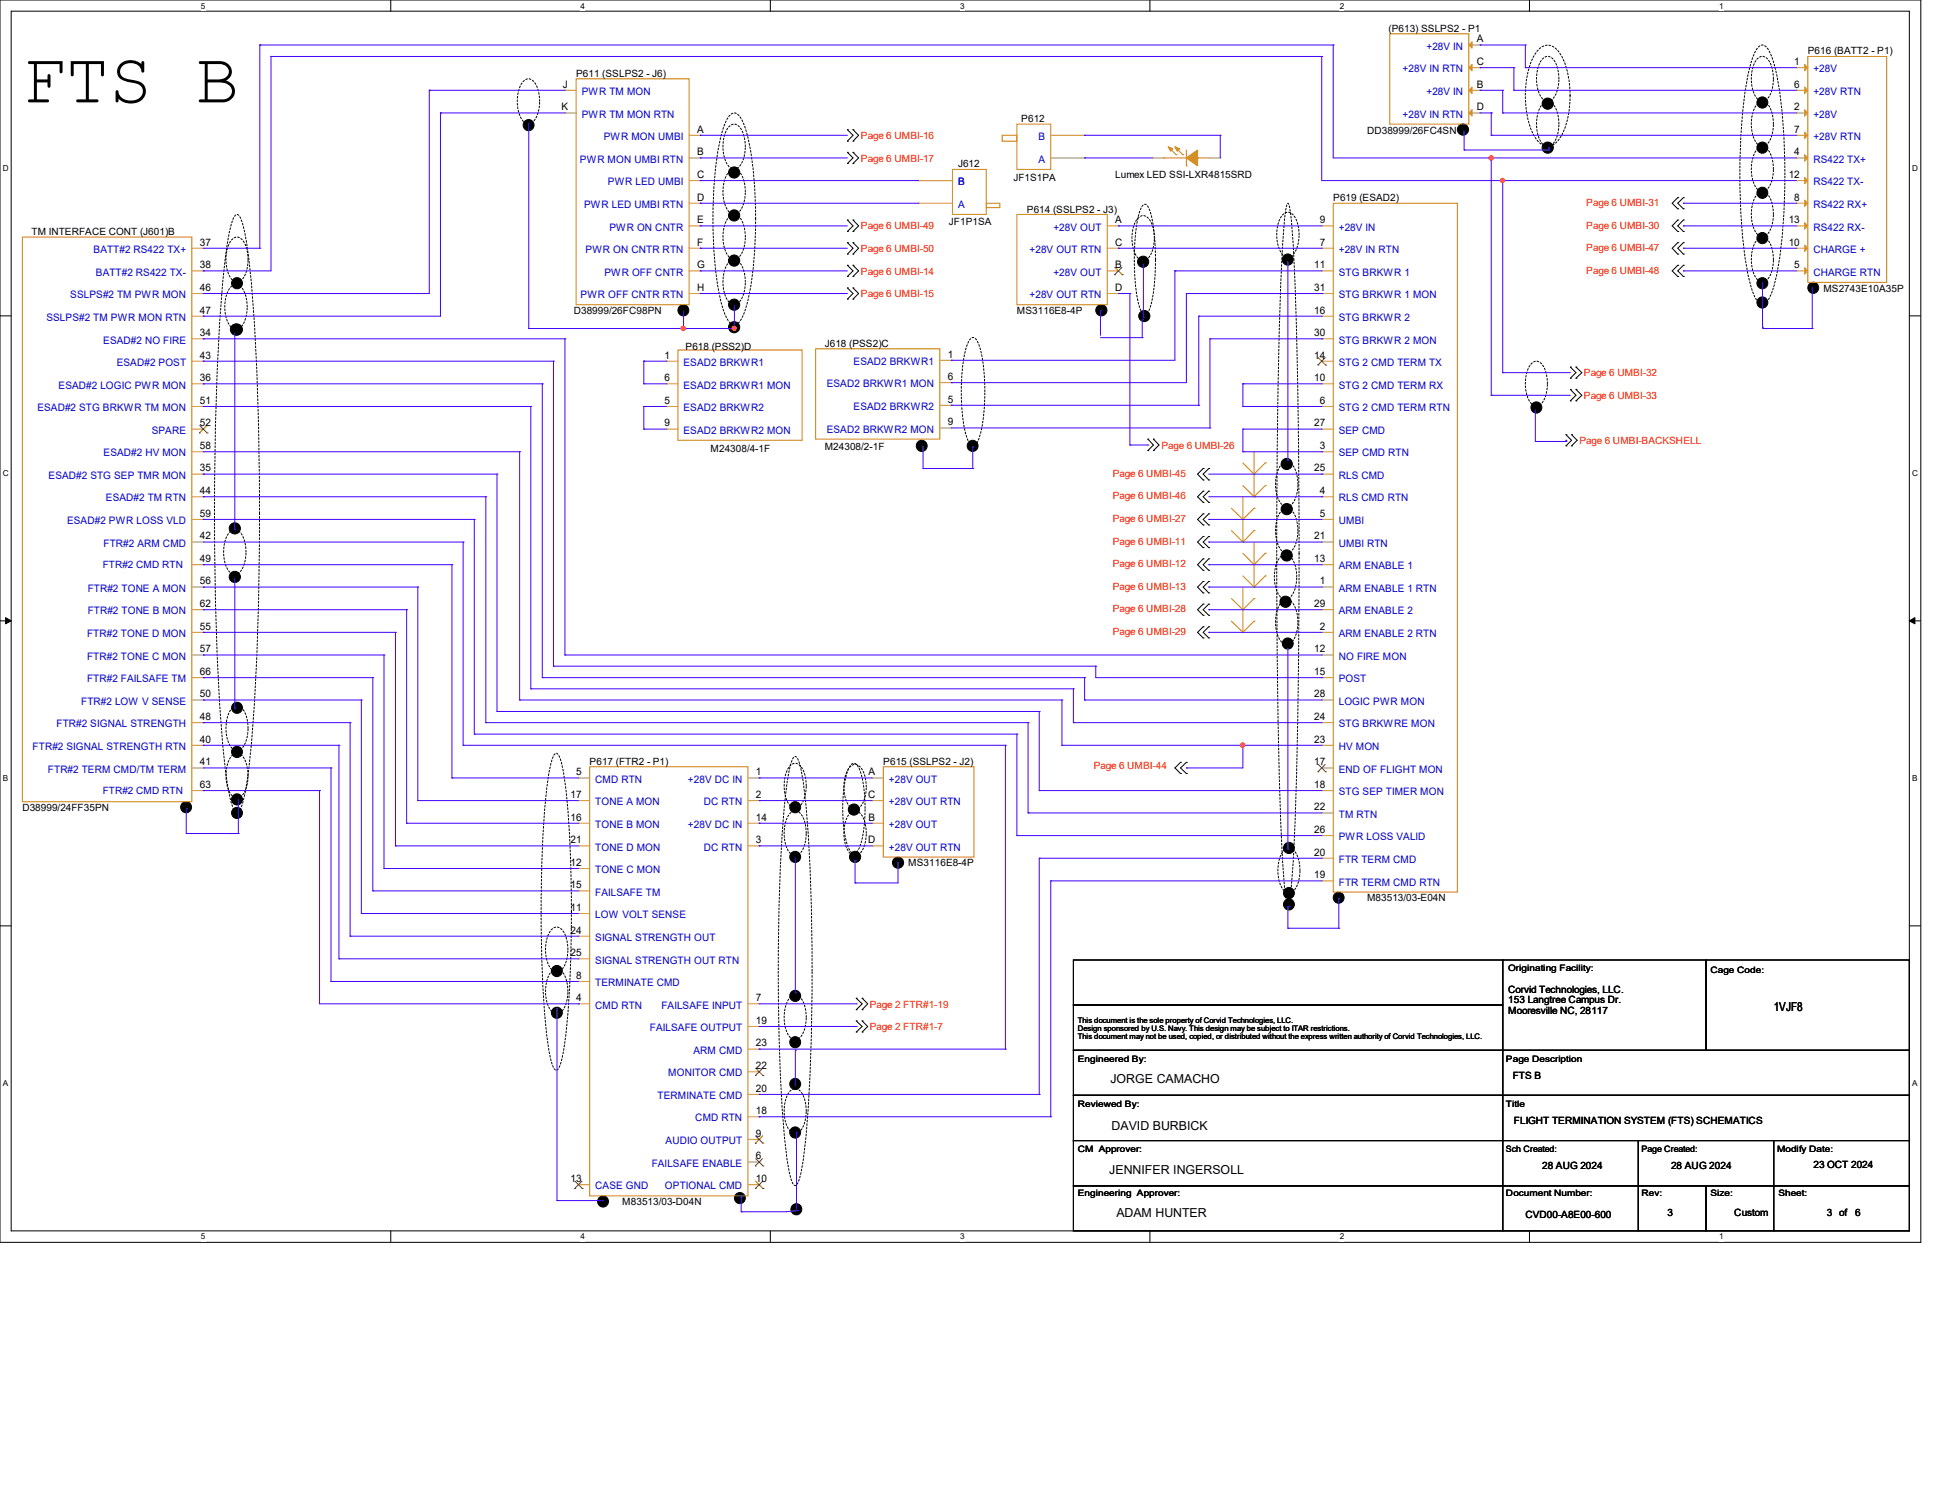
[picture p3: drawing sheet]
<svg xmlns="http://www.w3.org/2000/svg" width="279mm" height="216mm" viewBox="0 0 279 216" stroke-linecap="round" stroke-linejoin="round" font-family="sans-serif">
<defs><g id="words">
<text font-size="10.4" x="3.2" y="14.7">FTS B</text>
<g font-size="1.8">
<text x="255.2" y="145.5">1VJF8</text>
<text x="159.8" y="155.9">JORGE CAMACHO</text>
<text x="159.9" y="162.7">DAVID BURBICK</text>
<text x="159.6" y="169">JENNIFER INGERSOLL</text>
<text x="160.6" y="175.2">ADAM HUNTER</text>
</g>
<g font-size="1.5" fill="#00c">
<text x="201.8" y="10.4">+28V IN RTN</text>
<text x="205.2" y="7.2">+28V IN</text>
<text x="260.9" y="10.4">+28V</text>
<text x="83.7" y="13.7">PWR TM MON</text>
<text x="83.7" y="16.9">PWR TM MON RTN</text>
<text x="201.8" y="16.9">+28V IN RTN</text>
<text x="205.2" y="13.7">+28V IN</text>
<text x="260.9" y="16.9">+28V</text>
<text x="260.9" y="13.7">+28V RTN</text>
<text x="83.4" y="23.4">PWR MON UMBI RTN</text>
<text x="86.9" y="20.2">PWR MON UMBI</text>
<text x="149.4" y="20.2">B</text>
<text x="149.4" y="23.4">A</text>
<text x="260.9" y="20.2">+28V RTN</text>
<text x="260.9" y="23.4">RS422 TX+</text>
<text x="84" y="29.9">PWR LED UMBI RTN</text>
<text x="87.5" y="26.7">PWR LED UMBI</text>
<text x="137.8" y="26.7">B</text>
<text x="137.8" y="29.9">A</text>
<text x="260.9" y="26.7">RS422 TX-</text>
<text x="260.9" y="29.9">RS422 RX+</text>
<text x="87.7" y="33.2">PWR ON CNTR</text>
<text x="151.6" y="33.2">+28V OUT</text>
<text x="192.6" y="33.2">+28V IN</text>
<text x="260.9" y="33.2">RS422 RX-</text>
<text x="13.5" y="36.4">BATT#2 RS422 TX+</text>
<text x="13.8" y="39.7">BATT#2 RS422 TX-</text>
<text x="84.2" y="36.4">PWR ON CNTR RTN</text>
<text x="87" y="39.7">PWR OFF CNTR</text>
<text x="148.1" y="36.4">+28V OUT RTN</text>
<text x="151.6" y="39.7">+28V OUT</text>
<text x="192.6" y="36.4">+28V IN RTN</text>
<text x="192.6" y="39.7">STG BRKWR 1</text>
<text x="260.9" y="36.4">CHARGE +</text>
<text x="260.9" y="39.7">CHARGE RTN</text>
<text x="6.7" y="46.2">SSLPS#2 TM PWR MON RTN</text>
<text x="10.1" y="42.9">SSLPS#2 TM PWR MON</text>
<text x="83.5" y="42.9">PWR OFF CNTR RTN</text>
<text x="148.1" y="42.9">+28V OUT RTN</text>
<text x="192.6" y="42.9">STG BRKWR 1 MON</text>
<text x="192.6" y="46.2">STG BRKWR 2</text>
<text x="14.9" y="49.4">ESAD#2 NO FIRE</text>
<text x="16.8" y="52.7">ESAD#2 POST</text>
<text x="98.3" y="52.7">ESAD2 BRKWR1</text>
<text x="122.8" y="52.5">ESAD2 BRKWR1</text>
<text x="192.6" y="49.4">STG BRKWR 2 MON</text>
<text x="192.6" y="52.7">STG 2 CMD TERM TX</text>
<text x="5.4" y="59.2">ESAD#2 STG BRKWR TM MON</text>
<text x="8.4" y="55.9">ESAD#2 LOGIC PWR MON</text>
<text x="98.3" y="55.9">ESAD2 BRKWR1 MON</text>
<text x="98.3" y="59.2">ESAD2 BRKWR2</text>
<text x="119" y="55.8">ESAD2 BRKWR1 MON</text>
<text x="122.8" y="59">ESAD2 BRKWR2</text>
<text x="192.6" y="55.9">STG 2 CMD TERM RX</text>
<text x="192.6" y="59.2">STG 2 CMD TERM RTN</text>
<text x="14.9" y="65.7">ESAD#2 HV MON</text>
<text x="21.8" y="62.4">SPARE</text>
<text x="98.3" y="62.4">ESAD2 BRKWR2 MON</text>
<text x="119" y="62.3">ESAD2 BRKWR2 MON</text>
<text x="192.6" y="62.4">SEP CMD</text>
<text x="192.6" y="65.7">SEP CMD RTN</text>
<text x="7" y="68.9">ESAD#2 STG SEP TMR MON</text>
<text x="192.6" y="68.9">RLS CMD</text>
<text x="9.7" y="75.4">ESAD#2 PWR LOSS VLD</text>
<text x="15.2" y="72.2">ESAD#2 TM RTN</text>
<text x="192.6" y="72.2">RLS CMD RTN</text>
<text x="192.6" y="75.4">UMBI</text>
<text x="14.9" y="78.7">FTR#2 ARM CMD</text>
<text x="192.6" y="78.7">UMBI RTN</text>
<text x="192.6" y="82">ARM ENABLE 1</text>
<text x="12.6" y="85.2">FTR#2 TONE A MON</text>
<text x="12.6" y="88.4">FTR#2 TONE B MON</text>
<text x="192.6" y="85.2">ARM ENABLE 1 RTN</text>
<text x="192.6" y="88.4">ARM ENABLE 2</text>
<text x="12.5" y="95">FTR#2 TONE C MON</text>
<text x="12.5" y="91.7">FTR#2 TONE D MON</text>
<text x="192.6" y="91.7">ARM ENABLE 2 RTN</text>
<text x="192.6" y="95">NO FIRE MON</text>
<text x="11.7" y="101.4">FTR#2 LOW V SENSE</text>
<text x="12.5" y="98.2">FTR#2 FAILSAFE TM</text>
<text x="192.6" y="98.2">POST</text>
<text x="192.6" y="101.4">LOGIC PWR MON</text>
<text x="4.7" y="108">FTR#2 SIGNAL STRENGTH RTN</text>
<text x="8.1" y="104.7">FTR#2 SIGNAL STRENGTH</text>
<text x="192.6" y="104.7">STG BRKWRE MON</text>
<text x="192.6" y="108">HV MON</text>
<text x="6.9" y="111.2">FTR#2 TERM CMD/TM TERM</text>
<text x="85.6" y="112.7">CMD RTN</text>
<text x="99" y="112.7">+28V DC IN</text>
<text x="127.9" y="112.7">+28V OUT</text>
<text x="192.6" y="111.2">END OF FLIGHT MON</text>
<text x="85.6" y="119.2">TONE B MON</text>
<text x="85.6" y="115.9">TONE A MON</text>
<text x="99" y="119.2">+28V DC IN</text>
<text x="101.3" y="115.9">DC RTN</text>
<text x="127.9" y="119.2">+28V OUT</text>
<text x="127.9" y="115.9">+28V OUT RTN</text>
<text x="192.6" y="114.5">STG SEP TIMER MON</text>
<text x="192.6" y="117.7">TM RTN</text>
<text x="85.6" y="125.7">TONE C MON</text>
<text x="85.6" y="122.4">TONE D MON</text>
<text x="101.3" y="122.4">DC RTN</text>
<text x="127.9" y="122.4">+28V OUT RTN</text>
<text x="192.6" y="124.2">FTR TERM CMD</text>
<text x="192.6" y="120.9">PWR LOSS VALID</text>
<text x="85.6" y="128.9">FAILSAFE TM</text>
<text x="192.6" y="127.5">FTR TERM CMD RTN</text>
<text x="85.6" y="132.2">LOW VOLT SENSE</text>
<text x="85.6" y="135.4">SIGNAL STRENGTH OUT</text>
<text x="85.6" y="141.9">TERMINATE CMD</text>
<text x="85.6" y="138.7">SIGNAL STRENGTH OUT RTN</text>
<text x="85.6" y="145.2">CMD RTN</text>
<text x="93.5" y="148.4">FAILSAFE OUTPUT</text>
<text x="95.2" y="145.2">FAILSAFE INPUT</text>
<text x="96.1" y="154.9">MONITOR CMD</text>
<text x="99.8" y="151.7">ARM CMD</text>
<text x="94.6" y="158.2">TERMINATE CMD</text>
<text x="100" y="161.4">CMD RTN</text>
<text x="93.8" y="167.9">FAILSAFE ENABLE</text>
<text x="95.8" y="164.7">AUDIO OUTPUT</text>
<text x="85.6" y="171.2">CASE GND</text>
<text x="95.7" y="171.2">OPTIONAL CMD</text>
</g>
<g font-size="1.5">
<text x="212.5" y="6.1">A</text>
<text x="212.5" y="9.4">C</text>
<text x="258.1" y="9.4">1</text>
<text x="80.8" y="15.9">K</text>
<text x="81" y="12.6">J</text>
<text x="212.5" y="12.6">B</text>
<text x="212.5" y="15.9">D</text>
<text x="258.1" y="15.9">2</text>
<text x="258.1" y="12.6">6</text>
<text x="100.3" y="19.1">A</text>
<text x="100.3" y="22.4">B</text>
<text x="258.1" y="19.1">7</text>
<text x="258.1" y="22.4">4</text>
<text x="100.3" y="25.6">C</text>
<text x="100.3" y="28.9">D</text>
<text x="257.3" y="25.6">12</text>
<text x="258.1" y="28.9">8</text>
<text x="28.7" y="35.3">37</text>
<text x="100.3" y="32.1">E</text>
<text x="100.3" y="35.3">F</text>
<text x="160.4" y="32.1">A</text>
<text x="160.4" y="35.3">C</text>
<text x="189.9" y="32.1">9</text>
<text x="189.9" y="35.3">7</text>
<text x="257.3" y="32.1">13</text>
<text x="257.3" y="35.3">10</text>
<text x="28.7" y="38.6">38</text>
<text x="28.7" y="41.9">46</text>
<text x="100.3" y="38.6">G</text>
<text x="100.3" y="41.9">H</text>
<text x="160.4" y="38.6">B</text>
<text x="160.4" y="41.9">D</text>
<text x="189.1" y="38.6">11</text>
<text x="189.1" y="41.9">31</text>
<text x="258.1" y="38.6">5</text>
<text x="28.7" y="45.1">47</text>
<text x="189.1" y="45.1">16</text>
<text x="28.7" y="48.4">34</text>
<text x="28.7" y="51.6">43</text>
<text x="95.6" y="51.6">1</text>
<text x="136.4" y="51.5">1</text>
<text x="189.1" y="48.4">30</text>
<text x="189.1" y="51.6">14</text>
<text x="28.7" y="54.9">36</text>
<text x="28.7" y="58.1">51</text>
<text x="95.6" y="54.9">6</text>
<text x="95.6" y="58.1">5</text>
<text x="136.4" y="54.7">6</text>
<text x="136.4" y="58">5</text>
<text x="189.1" y="54.9">10</text>
<text x="189.9" y="58.1">6</text>
<text x="28.7" y="64.6">58</text>
<text x="28.7" y="61.4">52</text>
<text x="95.6" y="61.4">9</text>
<text x="136.4" y="61.2">9</text>
<text x="189.1" y="61.4">27</text>
<text x="189.9" y="64.6">3</text>
<text x="28.7" y="67.9">35</text>
<text x="28.7" y="71.1">44</text>
<text x="189.1" y="67.9">25</text>
<text x="189.9" y="71.1">4</text>
<text x="28.7" y="74.4">59</text>
<text x="28.7" y="77.6">42</text>
<text x="189.1" y="77.6">21</text>
<text x="189.9" y="74.4">5</text>
<text x="28.7" y="80.9">49</text>
<text x="189.1" y="80.9">13</text>
<text x="28.7" y="84.1">56</text>
<text x="28.7" y="87.4">62</text>
<text x="189.1" y="87.4">29</text>
<text x="189.9" y="84.1">1</text>
<text x="28.7" y="93.9">57</text>
<text x="28.7" y="90.6">55</text>
<text x="189.1" y="93.9">12</text>
<text x="189.9" y="90.6">2</text>
<text x="28.7" y="97.2">66</text>
<text x="28.7" y="100.4">50</text>
<text x="189.1" y="97.2">15</text>
<text x="189.1" y="100.4">28</text>
<text x="28.7" y="103.6">48</text>
<text x="28.7" y="106.9">40</text>
<text x="189.1" y="103.6">24</text>
<text x="189.1" y="106.9">23</text>
<text x="28.7" y="113.4">63</text>
<text x="28.7" y="110.2">41</text>
<text x="82.9" y="111.6">5</text>
<text x="108.8" y="111.6">1</text>
<text x="125" y="111.6">A</text>
<text x="189.1" y="113.4">18</text>
<text x="189.1" y="110.2">17</text>
<text x="82.1" y="118.1">16</text>
<text x="82.1" y="114.9">17</text>
<text x="108.8" y="114.9">2</text>
<text x="108.8" y="118.1">14</text>
<text x="124.9" y="114.9">C</text>
<text x="125" y="118.1">B</text>
<text x="189.1" y="116.6">22</text>
<text x="189.1" y="119.9">26</text>
<text x="82.1" y="124.6">12</text>
<text x="82.1" y="121.4">21</text>
<text x="108.8" y="121.4">3</text>
<text x="124.9" y="121.4">D</text>
<text x="189.1" y="123.1">20</text>
<text x="82.1" y="131.1">11</text>
<text x="82.1" y="127.8">15</text>
<text x="189.1" y="126.4">19</text>
<text x="82.1" y="134.4">24</text>
<text x="82.1" y="137.6">25</text>
<text x="82.9" y="140.9">8</text>
<text x="82.9" y="144.1">4</text>
<text x="108.8" y="144.1">7</text>
<text x="108.8" y="147.4">19</text>
<text x="108.8" y="153.9">22</text>
<text x="108.8" y="150.6">23</text>
<text x="108.8" y="160.4">18</text>
<text x="108.8" y="157.1">20</text>
<text x="108.8" y="166.9">6</text>
<text x="108.8" y="163.6">9</text>
<text x="82.1" y="170.1">13</text>
<text x="108.8" y="170.1">10</text>
</g>
<g font-size="1.4">
<text x="199.8" y="4.6">(P613) SSLPS2 - P1</text>
<text x="82.9" y="11.1">P611 (SSLPS2 - J6)</text>
<text x="260.1" y="7.8">P616 (BATT2 - P1)</text>
<text x="146.9" y="17.6">P612</text>
<text x="196.7" y="19.2">DD38999/26FC4SN</text>
<text x="137.8" y="24.1">J612</text>
<text x="145.8" y="26">JF1S1PA</text>
<text x="160.4" y="25.6">Lumex LED SSI-LXR4815SRD</text>
<text x="191.8" y="29">P619 (ESAD2)</text>
<text x="4.5" y="33.9">TM INTERFACE CONT (J601)B</text>
<text x="136.5" y="32.4">JF1P1SA</text>
<text x="147.7" y="30.6">P614 (SSLPS2 - J3)</text>
<text x="262.3" y="42">MS2743E10A35P</text>
<text x="82.6" y="45.2">D38999/26FC98PN</text>
<text x="146.3" y="45.2">MS3116E8-4P</text>
<text x="98.6" y="50.4">P618 (PSS2)D</text>
<text x="118.7" y="50">J618 (PSS2)C</text>
<text x="102.2" y="65.1">M24308/4-1F</text>
<text x="118.7" y="64.7">M24308/2-1F</text>
<text x="84.8" y="110.1">P617 (FTR2 - P1)</text>
<text x="127.1" y="110.1">P615 (SSLPS2 - J2)</text>
<text x="3.2" y="116.8">D38999/24FF35PN</text>
<text x="130.7" y="124.7">MS3116E8-4P</text>
<text x="196.7" y="129.8">M83513/03-E04N</text>
<text x="217" y="142.9">Corvid Technologies, LLC.</text>
<text x="217" y="144.4">153 Langtree Campus Dr.</text>
<text x="217" y="145.9">Mooresville NC, 28117</text>
<text x="217.6" y="155.3">FTS B</text>
<text x="217.8" y="161.8">FLIGHT TERMINATION SYSTEM (FTS) SCHEMATICS</text>
<text x="89.5" y="173.5">M83513/03-D04N</text>
<text x="221.9" y="168.3">28 AUG 2024</text>
<text x="240.4" y="168.3">28 AUG 2024</text>
<text x="260.9" y="168.1">23 OCT 2024</text>
<text x="219.5" y="175.3">CVD00-A8E00-600</text>
<text x="239.9" y="175">3</text>
<text x="249.5" y="175">Custom</text>
<text x="262.8" y="175">3 of</text>
<text x="266.9" y="175">6</text>
</g>
<g font-size="1.4" fill="#f00">
<text x="123.9" y="20">Page 6 UMBI-16</text>
<text x="123.9" y="23.3">Page 6 UMBI-17</text>
<text x="228.2" y="29.6">Page 6 UMBI-31</text>
<text x="123.9" y="33">Page 6 UMBI-49</text>
<text x="228.2" y="32.9">Page 6 UMBI-30</text>
<text x="123.9" y="36.3">Page 6 UMBI-50</text>
<text x="123.9" y="39.5">Page 6 UMBI-14</text>
<text x="228.2" y="36.1">Page 6 UMBI-47</text>
<text x="228.2" y="39.4">Page 6 UMBI-48</text>
<text x="123.9" y="42.8">Page 6 UMBI-15</text>
<text x="227.9" y="54.2">Page 6 UMBI-32</text>
<text x="227.9" y="57.4">Page 6 UMBI-33</text>
<text x="167.1" y="64.6">Page 6 UMBI-26</text>
<text x="227.2" y="63.9">Page 6 UMBI-BACKSHELL</text>
<text x="160.1" y="68.6">Page 6 UMBI-45</text>
<text x="160.1" y="71.9">Page 6 UMBI-46</text>
<text x="160.1" y="75.1">Page 6 UMBI-27</text>
<text x="160.1" y="78.4">Page 6 UMBI-11</text>
<text x="160.1" y="81.7">Page 6 UMBI-12</text>
<text x="160.1" y="84.9">Page 6 UMBI-13</text>
<text x="160.1" y="88.1">Page 6 UMBI-28</text>
<text x="160.1" y="91.4">Page 6 UMBI-29</text>
<text x="157.4" y="110.7">Page 6 UMBI-44</text>
<text x="125.1" y="145">Page 2 FTR#1-19</text>
<text x="125.1" y="148.3">Page 2 FTR#1-7</text>
</g>
<g font-size="1.4" fill="#00c">
<text x="14.8" y="81.8">FTR#2 CMD RTN</text>
<text x="14.8" y="114.3">FTR#2 CMD RTN</text>
</g>
<g font-size="1.3">
<text x="217" y="139.8">Originating Facility:</text>
<text x="246.1" y="140">Cage Code:</text>
<text x="155.1" y="152.8">Engineered By:</text>
<text x="216.7" y="152.8">Page Description</text>
<text x="155.1" y="159.3">Reviewed By:</text>
<text x="216.7" y="159.3">Title</text>
<text x="155.1" y="165.9">CM Approver:</text>
<text x="216.7" y="165.9">Sch Created:</text>
<text x="236.2" y="165.9">Page Created:</text>
<text x="255.7" y="165.9">Modify Date:</text>
<text x="155.1" y="172.2">Engineering Approver:</text>
<text x="216.7" y="172.2">Document Number:</text>
<text x="236.2" y="172.2">Rev:</text>
<text x="246.1" y="172.2">Size:</text>
<text x="255.9" y="172.2">Sheet:</text>
</g>
<g font-size="1.2">
<text x="28.9" y="1.2">5</text>
<text x="83.5" y="1.2">4</text>
<text x="138.1" y="1.2">3</text>
<text x="192.7" y="1.2">2</text>
<text x="247.4" y="1.2">1</text>
<text x=".4" y="24.6">D</text>
<text x="275.1" y="24.6">D</text>
<text x=".4" y="68.5">C</text>
<text x="275.1" y="68.5">C</text>
<text x=".4" y="112.4">B</text>
<text x="275.1" y="112.4">B</text>
<text x=".4" y="156.3">A</text>
<text x="275.1" y="156.3">A</text>
<text x="28.9" y="178.4">5</text>
<text x="83.5" y="178.4">4</text>
<text x="138.1" y="178.4">3</text>
<text x="192.7" y="178.4">2</text>
<text x="247.4" y="178.4">1</text>
</g>
<g font-size="1.1">
<text x="155.1" y="147.2">This document is the sole property of Corvid Technologies, LLC.</text>
<text x="155.1" y="148.3">Design sponsored by U.S. Navy. This design may be subject to ITAR restrictions.</text>
<text x="155.1" y="149.5">This document may not be used, copied, or distributed without the express written authority of Corvid Technologies, LLC.</text>
</g>
</g></defs>
<path d="M0 0h276.4v178.8h-276.4zM1.6 1.6h273.1v175.6h-273.1z" fill="none" stroke="#000" stroke-width=".14"/>
<g fill="#fff">
<path d="M28.9 .2h.6v1.3h-.6z"/>
<path d="M28.9 177.3h.6v1.3h-.6z"/>
</g>
<path d="M56.2 0v1.6M56.2 177.2v1.6" fill="none" stroke="#000" stroke-width=".14"/>
<g fill="#fff">
<path d="M83.5 .2h.6v1.3h-.6z"/>
<path d="M83.5 177.3h.6v1.3h-.6z"/>
</g>
<path d="M110.8 0v1.6M110.8 177.2v1.6" fill="none" stroke="#000" stroke-width=".14"/>
<g fill="#fff">
<path d="M138.1 .2h.6v1.3h-.6z"/>
<path d="M138.1 177.3h.6v1.3h-.6z"/>
</g>
<path d="M165.4 0v1.6M165.4 177.2v1.6" fill="none" stroke="#000" stroke-width=".14"/>
<g fill="#fff">
<path d="M192.7 .2h.6v1.3h-.6z"/>
<path d="M192.7 177.3h.6v1.3h-.6z"/>
</g>
<path d="M220 0v1.6M220 177.2v1.6" fill="none" stroke="#000" stroke-width=".14"/>
<g fill="#fff">
<path d="M247.4 .2h.5v1.3h-.5z"/>
<path d="M247.4 177.3h.5v1.3h-.5z"/>
<path d="M.4 23.5h.8v1.3h-.8z"/>
<path d="M275.1 23.5h.8v1.3h-.8z"/>
<path d="M.4 67.4h.8v1.3h-.8z"/>
<path d="M275.1 67.4h.8v1.3h-.8z"/>
</g>
<path d="M0 45.5h1.6M274.7 45.5h1.6" fill="none" stroke="#000" stroke-width=".14"/>
<g fill="#fff">
<path d="M.4 111.3h.7v1.3h-.7z"/>
<path d="M275.1 111.3h.7v1.3h-.7z"/>
</g>
<path d="M0 89.4h1.6M274.7 89.4h1.6" fill="none" stroke="#000" stroke-width=".14"/>
<path d="M.8 88.9l.8 .5-.8 .4zM274.7 89.4l.8-.5v.9z" fill="#000" stroke="#000" stroke-width=".14"/>
<g fill="#fff">
<path d="M.4 155.2h.7v1.3h-.7z"/>
<path d="M275.1 155.2h.7v1.3h-.7z"/>
</g>
<g fill="none" stroke="#000" stroke-width=".14">
<path d="M121.9 18.7h.1M121.9 18.7l.8 .8-.8 .8M122.7 18.7h.1M122.7 18.7l.8 .8-.8 .8M121.9 20.3h.1M121.9 21.9h.1M121.9 23.5h.1M121.9 31.7h.1M121.9 33.3h.1M121.9 34.9h.1M121.9 36.6h.1M121.9 38.2h.1"/>
<path d="M121.9 39.8h.1M121.9 21.9l.8 .8-.8 .8M121.9 31.7l.8 .8-.8 .8M121.9 34.9l.8 .8-.8 .9M121.9 38.2l.8 .8-.8 .8M122.7 20.3h.1M122.7 21.9h.1M122.7 23.5h.1M122.7 31.7h.1M122.7 33.3h.1M122.7 34.9h.1M122.7 36.6h.1"/>
<path d="M122.7 38.2h.1M122.7 39.8h.1M122.7 21.9l.8 .8-.8 .8M122.7 31.7l.8 .8-.8 .8M122.7 34.9l.8 .8-.8 .9M122.7 38.2l.8 .8-.8 .8M241.4 28.4h.1M241.4 30.1h.1M241.4 31.7h.1M241.4 33.3h.1M241.4 34.9h.1M241.4 36.6h.1"/>
<path d="M241.4 38.2h.1M241.4 39.8h.1M241.4 28.4l-.8 .9 .8 .8M241.4 31.7l-.8 .8 .8 .8M241.4 34.9l-.8 .8 .8 .9M241.4 38.2l-.8 .8 .8 .8M242.2 28.4h.1M242.2 30.1h.1M242.2 31.7h.1M242.2 33.3h.1M242.2 34.9h.1M242.2 36.6h.1"/>
<path d="M242.2 38.2h.1M242.2 39.8h.1M242.2 28.4l-.8 .9 .8 .8M242.2 31.7l-.8 .8 .8 .8M242.2 34.9l-.8 .8 .8 .9M242.2 38.2l-.8 .8 .8 .8M121.9 41.4h.1M121.9 43.1h.1M121.9 41.4l.8 .8-.8 .9M122.7 41.4h.1M122.7 43.1h.1M122.7 41.4l.8 .8-.8 .9"/>
<path d="M225.9 52.8h.1M225.9 54.4h.1M225.9 56h.1M225.9 57.7h.1M225.9 52.8l.8 .8-.8 .8M225.9 56l.8 .9-.8 .8M226.7 52.8h.1M226.7 54.4h.1M226.7 56h.1M226.7 57.7h.1M226.7 52.8l.9 .8-.9 .8M226.7 56l.9 .9-.9 .8"/>
<path d="M165.1 63.2h.1M165.1 64.9h.1M165.1 63.2l.8 .9-.8 .8M165.9 63.2h.1M165.9 64.9h.1M165.9 63.2l.9 .9-.9 .8M173.1 74h.1M173.1 75.6h.1M173.1 77.2h.1M173.1 78.8h.1M173.1 67.4h.1M173.1 69.1h.1"/>
<path d="M173.1 70.7h.1M173.1 72.3h.1M173.1 74l-.8 .8 .8 .8M173.1 77.2l-.8 .8 .8 .8M173.1 67.4l-.8 .8 .8 .9M173.1 70.7l-.8 .8 .8 .8M173.9 74h.1M173.9 75.6h.1M173.9 77.2h.1M173.9 78.8h.1M173.9 67.4h.1M173.9 69.1h.1"/>
<path d="M173.9 70.7h.1M173.9 72.3h.1M173.9 74l-.8 .8 .8 .8M173.9 77.2l-.8 .8 .8 .8M173.9 67.4l-.8 .8 .8 .9M173.9 70.7l-.8 .8 .8 .8M225.3 62.6h.1M225.3 64.2h.1M225.3 62.6l.8 .8-.8 .8M226.1 62.6h.1M226.1 64.2h.1M226.1 62.6l.8 .8-.8 .8"/>
<path d="M173.1 80.4h.1M173.1 82.1h.1M173.1 83.7h.1M173.1 85.3h.1M173.1 87h.1M173.1 88.6h.1M173.1 90.2h.1M173.1 91.8h.1M173.1 80.4l-.8 .9 .8 .8M173.1 83.7l-.8 .8 .8 .8M173.1 87l-.8 .8 .8 .8M173.1 90.2l-.8 .8 .8 .8"/>
<path d="M173.9 80.4h.1M173.9 82.1h.1M173.9 83.7h.1M173.9 85.3h.1M173.9 87h.1M173.9 88.6h.1M173.9 90.2h.1M173.9 91.8h.1M173.9 80.4l-.8 .9 .8 .8M173.9 83.7l-.8 .8 .8 .8M173.9 87l-.8 .8 .8 .8M173.9 90.2l-.8 .8 .8 .8"/>
<path d="M169.8 109.7h.1M169.8 111.3h.1M169.8 109.7l-.8 .8 .8 .8M170.7 109.7h.1M170.7 111.3h.1M170.7 109.7l-.9 .8 .9 .8M0 133.3h1.6M154.4 138.2h61.8v6.5h-61.8zM216.2 138.2h29.2v13h-29.2zM245.4 138.2h29.3v13h-29.3zM274.7 133.3h1.6M123.2 143.7h.1"/>
<path d="M123.2 145.3h.1M123.2 146.9h.1M123.2 148.5h.1M123.2 143.7l.8 .8-.8 .8M123.2 146.9l.8 .8-.8 .8M124 143.7h.1M124 145.3h.1M124 146.9h.1M124 148.5h.1M124 143.7l.8 .8-.8 .8M124 146.9l.8 .8-.8 .8M154.4 157.6h61.8v6.6h-61.8z"/>
<path d="M154.4 144.7h61.8v6.5h-61.8zM154.4 151.2h61.8v6.4h-61.8zM216.2 157.6h58.5v6.6h-58.5zM216.2 151.2h58.5v6.4h-58.5zM154.4 164.2h61.8v6.5h-61.8zM154.4 170.7h61.8v6.5h-61.8zM216.2 164.2h19.5v6.5h-19.5zM216.2 170.7h19.5v6.5h-19.5zM235.7 164.2h19.5v6.5h-19.5zM235.7 170.7h9.7v6.5h-9.7zM245.4 170.7h9.8v6.5h-9.8zM255.2 164.2h19.5v6.5h-19.5z"/>
<path d="M255.2 170.7h19.5v6.5h-19.5z"/>
</g>
<g fill="none" stroke="#000" stroke-width=".14" stroke-dasharray=".3">
<path d="M75.3 11.7a1.01 1.01 0 0 1 1.7 .4 5.3 5.3 0 0 1-.3 5.4 1.01 1.01 0 0 1-1.7-.4 5.3 5.3 0 0 1 .3-5.4zM104.9 16.7l.4-.3 .3-.1a2.24 2.24 0 0 1 1.5 1.7 40.2 40.2 0 0 1 1.6 11.6 55 55 0 0 1-1.3 14.4 4.8 4.8 0 0 1-1.4 2.7l-.4 .1a2.24 2.24 0 0 1-1.4-1.8 40.2 40.2 0 0 1-1.6-11.6 55 55 0 0 1 1.3-14.4l.6-1.7zM104.9 18.2a1.01 1.01 0 0 1 1.7 .4 5.3 5.3 0 0 1-.3 5.4 1.01 1.01 0 0 1-1.7-.4 5.3 5.3 0 0 1 .3-5.4zM221.2 7.3a1.75 1.75 0 0 1 3 0 11.5 11.5 0 0 1 1.6 7.7 9.6 9.6 0 0 1-1.6 5.2 1.75 1.75 0 0 1-3 0 11.5 11.5 0 0 1-1.7-7.6 9.6 9.6 0 0 1 1.7-5.3zM222 8.4a1.01 1.01 0 0 1 1.7 .4 5.3 5.3 0 0 1-.3 5.5 1.01 1.01 0 0 1-1.7-.4 5.3 5.3 0 0 1 .3-5.5zM222 14.9a1.01 1.01 0 0 1 1.7 .4 5.3 5.3 0 0 1-.3 5.5 1.01 1.01 0 0 1-1.7-.4 5.3 5.3 0 0 1 .3-5.5zM252.9 8.4a.99 .99 0 0 1 1.6 .4 5.4 5.4 0 0 1-.2 5.5 .99 .99 0 0 1-1.7-.4 5.4 5.4 0 0 1 .3-5.5zM252.9 14.9a.99 .99 0 0 1 1.6 .4 5.4 5.4 0 0 1-.2 5.5 .99 .99 0 0 1-1.7-.4 5.4 5.4 0 0 1 .3-5.5zM253.2 6.6l.4-.1 .3 .1a5.3 5.3 0 0 1 1.4 2.8 74.9 74.9 0 0 1 1.4 20 49.1 49.1 0 0 1-1.7 12.5l-.7 1.4-.4 .4-.3 .1-.4-.1a5.3 5.3 0 0 1-1.4-2.8 74.9 74.9 0 0 1-1.4-20 49.1 49.1 0 0 1 1.7-12.5l.7-1.4zM33.4 34.5a.99 .99 0 0 1 1.7 .3 5.4 5.4 0 0 1-.3 5.5 .99 .99 0 0 1-1.7-.4 5.4 5.4 0 0 1 .3-5.4zM33.8 31l.3-.1 .3 .1a7.2 7.2 0 0 1 .9 2.9 207.7 207.7 0 0 1 1.9 27 452.2 452.2 0 0 1-1.1 46.6l-.6 5.1a12 12 0 0 1-1.1 4.2l-.3 .2-.3-.2a7.2 7.2 0 0 1-.9-2.9 207.7 207.7 0 0 1-1.9-27 452.2 452.2 0 0 1 1.1-46.6l.6-5.1a12 12 0 0 1 1.1-4.2zM104.9 24.7a1.01 1.01 0 0 1 1.7 .4 5.3 5.3 0 0 1-.3 5.4 1.01 1.01 0 0 1-1.7-.4 5.3 5.3 0 0 1 .3-5.4z"/>
<path d="M104.9 31.2a1.01 1.01 0 0 1 1.7 .4 5.3 5.3 0 0 1-.3 5.4 1.01 1.01 0 0 1-1.7-.4 5.3 5.3 0 0 1 .3-5.4zM104.9 37.7a1.01 1.01 0 0 1 1.7 .4 5.3 5.3 0 0 1-.3 5.4 1.01 1.01 0 0 1-1.7-.4 5.3 5.3 0 0 1 .3-5.4zM163.8 31.4a1.01 1.01 0 0 1 1.7 .3 5.3 5.3 0 0 1-.3 5.5 1.01 1.01 0 0 1-1.7-.4 5.3 5.3 0 0 1 .3-5.4zM164.4 29.5l.3-.1 .3 .1a5.7 5.7 0 0 1 .9 2.7 32.8 32.8 0 0 1-.4 12l-.5 1-.3 .1-.3-.1a5.7 5.7 0 0 1-.8-2.7 32.8 32.8 0 0 1 .3-12zM184.6 30.9a1.01 1.01 0 0 1 1.7 .4 5.3 5.3 0 0 1-.3 5.4 1.01 1.01 0 0 1-1.7-.4 5.3 5.3 0 0 1 .3-5.4zM185.3 29.3a4.1 4.1 0 0 1 .5 2.1 493.8 493.8 0 0 1 1 33.7 1016.4 1016.4 0 0 1-.8 60.2l-.2 2.6a4.1 4.1 0 0 1-.5 2.1 4.1 4.1 0 0 1-.5-2.1 493.8 493.8 0 0 1-1-33.7 1016.4 1016.4 0 0 1 .8-60.3l.2-2.5a4.1 4.1 0 0 1 .5-2.1zM252.9 21.4a.99 .99 0 0 1 1.6 .4 5.4 5.4 0 0 1-.2 5.5 .99 .99 0 0 1-1.7-.4 5.4 5.4 0 0 1 .3-5.5zM252.9 27.9a.99 .99 0 0 1 1.6 .4 5.4 5.4 0 0 1-.2 5.4 .99 .99 0 0 1-1.7-.3 5.4 5.4 0 0 1 .3-5.5zM252.9 34.5a.99 .99 0 0 1 1.6 .3 5.4 5.4 0 0 1-.2 5.5 .99 .99 0 0 1-1.7-.4 5.4 5.4 0 0 1 .3-5.4zM33.2 41.3a1.01 1.01 0 0 1 1.8 .3 5.3 5.3 0 0 1-.3 5.5 1.01 1.01 0 0 1-1.8-.4 5.3 5.3 0 0 1 .3-5.4zM139.7 48.7l.3-.1 .3 .1a5.1 5.1 0 0 1 1 2.6 28.4 28.4 0 0 1-.4 11.8l-.6 .9-.3 .2-.3-.2a5.1 5.1 0 0 1-1-2.6 28.4 28.4 0 0 1 .4-11.8zM220.3 52.3a.99 .99 0 0 1 1.7 .4 5.4 5.4 0 0 1-.3 5.4 .99 .99 0 0 1-1.7-.3 5.4 5.4 0 0 1 .3-5.5z"/>
<path d="M33.1 76.6a1.01 1.01 0 0 1 1.7 .3 5.3 5.3 0 0 1-.3 5.5 1.01 1.01 0 0 1-1.7-.4 5.3 5.3 0 0 1 .3-5.4zM184.4 66.8a1.01 1.01 0 0 1 1.7 .4 5.3 5.3 0 0 1-.3 5.4 1.01 1.01 0 0 1-1.7-.4 5.3 5.3 0 0 1 .3-5.4zM184.4 73.5a1.01 1.01 0 0 1 1.7 .3 5.3 5.3 0 0 1-.3 5.5 1.01 1.01 0 0 1-1.7-.4 5.3 5.3 0 0 1 .3-5.4zM184.2 80.1a1.01 1.01 0 0 1 1.8 .4 5.3 5.3 0 0 1-.3 5.4 1.01 1.01 0 0 1-1.8-.3 5.3 5.3 0 0 1 .3-5.5zM184.4 86.6a1.01 1.01 0 0 1 1.7 .4 5.3 5.3 0 0 1-.3 5.4 1.01 1.01 0 0 1-1.7-.3 5.3 5.3 0 0 1 .3-5.5zM33.4 101.9a.99 .99 0 0 1 1.7 .4 5.4 5.4 0 0 1-.3 5.4 .99 .99 0 0 1-1.7-.4 5.4 5.4 0 0 1 .3-5.4zM33.4 108.7a.99 .99 0 0 1 1.7 .4 5.4 5.4 0 0 1-.3 5.4 .99 .99 0 0 1-1.7-.3 5.4 5.4 0 0 1 .3-5.5zM79.8 108.5l.2-.1 .3 .1a7.6 7.6 0 0 1 .8 3 166.6 166.6 0 0 1 1 26.9 81.4 81.4 0 0 1-1.4 14.5l-.4 1-.3 .2-.2-.2a7.6 7.6 0 0 1-.9-3 166.6 166.6 0 0 1-.9-26.9 81.4 81.4 0 0 1 1.3-14.4zM113.7 110.2a.99 .99 0 0 1 1.7 .4 5.4 5.4 0 0 1-.3 5.4 .99 .99 0 0 1-1.7-.4 5.4 5.4 0 0 1 .3-5.4zM113.7 117a.99 .99 0 0 1 1.7 .4 5.4 5.4 0 0 1-.3 5.4 .99 .99 0 0 1-1.7-.3 5.4 5.4 0 0 1 .3-5.5zM114.2 109l.2-.1 .2 .1a7.4 7.4 0 0 1 .9 2.9 195.5 195.5 0 0 1 1.3 25.1 253.6 253.6 0 0 1-1.2 29.4 12.4 12.4 0 0 1-1 4.1l-.2 .1-.2-.1a7.4 7.4 0 0 1-.8-2.8 195.5 195.5 0 0 1-1.4-25.1 253.6 253.6 0 0 1 1.2-29.5 12.4 12.4 0 0 1 1-4.1zM122.3 110.4a1.01 1.01 0 0 1 1.7 .3 5.3 5.3 0 0 1-.3 5.5 1.01 1.01 0 0 1-1.7-.4 5.3 5.3 0 0 1 .3-5.4z"/>
<path d="M122.3 117a1.01 1.01 0 0 1 1.7 .4 5.3 5.3 0 0 1-.3 5.4 1.01 1.01 0 0 1-1.7-.3 5.3 5.3 0 0 1 .3-5.5zM122.6 110l.3-.1a1.79 1.79 0 0 1 1 1.5 20.9 20.9 0 0 1-.2 10.6l-.6 .7-.2 .2a1.79 1.79 0 0 1-1.1-1.6 20.9 20.9 0 0 1 .2-10.6zM79.4 133.8a1.01 1.01 0 0 1 1.7 .3 5.3 5.3 0 0 1-.3 5.5 1.01 1.01 0 0 1-1.7-.4 5.3 5.3 0 0 1 .3-5.4zM79.4 139.8a1.01 1.01 0 0 1 1.7 .4 5.3 5.3 0 0 1-.3 5.4 1.01 1.01 0 0 1-1.7-.4 5.3 5.3 0 0 1 .3-5.4zM184.7 122.4a.99 .99 0 0 1 1.7 .4 5.4 5.4 0 0 1-.3 5.4 .99 .99 0 0 1-1.7-.4 5.4 5.4 0 0 1 .3-5.4zM113.7 143.5a.99 .99 0 0 1 1.7 .4 5.4 5.4 0 0 1-.3 5.4 .99 .99 0 0 1-1.7-.3 5.4 5.4 0 0 1 .3-5.5zM113.7 157a.99 .99 0 0 1 1.7 .4 5.4 5.4 0 0 1-.3 5.4 .99 .99 0 0 1-1.7-.4 5.4 5.4 0 0 1 .3-5.4z"/>
</g>
<g fill="#000" stroke="#000" stroke-width=".14">
<circle cx="76" cy="18" r=".79"/>
<circle cx="210.5" cy="18.6" r=".8"/>
<circle cx="222.7" cy="14.9" r=".8"/>
<circle cx="253.5" cy="14.7" r=".79"/>
<circle cx="105.6" cy="31" r=".8"/>
<circle cx="105.6" cy="37.5" r=".8"/>
<circle cx="105.6" cy="24.8" r=".8"/>
<circle cx="164.5" cy="37.7" r=".8"/>
<circle cx="185.3" cy="37.4" r=".79"/>
<circle cx="222.7" cy="21.3" r=".8"/>
<circle cx="253.5" cy="27.7" r=".79"/>
<circle cx="253.5" cy="34.3" r=".79"/>
<circle cx="253.5" cy="21.2" r=".79"/>
<circle cx="33.9" cy="47.4" r=".79"/>
<circle cx="34.1" cy="47.4" r=".79"/>
<circle cx="34.1" cy="40.8" r=".79"/>
<circle cx="98.3" cy="44.7" r=".79"/>
<circle cx="105.6" cy="43.9" r=".8"/>
<circle cx="105.6" cy="47.1" r=".8"/>
<circle cx="158.5" cy="44.7" r=".8"/>
<circle cx="164.6" cy="45.5" r=".8"/>
<circle cx="221" cy="58.6" r=".79"/>
<circle cx="253.5" cy="43.5" r=".79"/>
<circle cx="253.5" cy="40.8" r=".79"/>
<circle cx="260.9" cy="41.4" r=".79"/>
<circle cx="33.8" cy="76.1" r=".8"/>
<circle cx="132.6" cy="64.2" r=".79"/>
<circle cx="139.9" cy="64.2" r=".79"/>
<circle cx="185.1" cy="79.9" r=".8"/>
<circle cx="185.1" cy="66.8" r=".8"/>
<circle cx="185.1" cy="73.3" r=".8"/>
<circle cx="33.8" cy="83" r=".8"/>
<circle cx="185" cy="86.6" r=".8"/>
<circle cx="185.3" cy="92.6" r=".79"/>
<circle cx="26.8" cy="116.2" r=".79"/>
<circle cx="34.1" cy="117" r=".79"/>
<circle cx="34.1" cy="108.2" r=".79"/>
<circle cx="34.1" cy="101.9" r=".79"/>
<circle cx="34.1" cy="115.1" r=".79"/>
<circle cx="114.4" cy="116.2" r=".79"/>
<circle cx="122.9" cy="116.5" r=".8"/>
<circle cx="80.1" cy="139.8" r=".79"/>
<circle cx="114.4" cy="123.3" r=".79"/>
<circle cx="123" cy="123.3" r=".8"/>
<circle cx="129.2" cy="124.2" r=".8"/>
<circle cx="185.4" cy="130.2" r=".79"/>
<circle cx="185.4" cy="128.5" r=".79"/>
<circle cx="185.4" cy="122" r=".79"/>
<circle cx="192.6" cy="129.2" r=".79"/>
<circle cx="80.1" cy="145.8" r=".79"/>
<circle cx="114.4" cy="156" r=".79"/>
<circle cx="114.4" cy="150" r=".79"/>
<circle cx="114.4" cy="143.3" r=".79"/>
<circle cx="86.8" cy="172.9" r=".79"/>
<circle cx="106.4" cy="172.4" r=".79"/>
<circle cx="114.4" cy="163" r=".79"/>
<circle cx="114.6" cy="174" r=".79"/>
</g>
<g fill="none" stroke="#cc8006" stroke-width=".14">
<path d="M82.9 11.3h16.2v32.6h-16.2zM144.2 19.5h2.1v.8h-2.1zM146.3 17.9h4.9v6.5h-4.9zM199.9 4.9h11.4v13h-11.4zM260.1 8.1h11.3v32.5h-11.3zM3.2 34.1h24.4v81.3h-24.4zM137 24.4h4.9v6.5h-4.9zM141.9 29.3h1.9v.6h-1.9zM146.3 30.9h13v13h-13zM167.4 22.7h.1M167.4 22.7h3.3M168.2 21.3l1 1"/>
<path d="M169.2 22.3h.1M169.2 21.3l1 1M170.2 22.3h.1M170.7 23.9h.1M170.7 21.6v2.3M172.3 22.7h.1M172.3 22.7h1.6M191.8 29.3h17.9v99.1h-17.9zM97.5 50.4h17.9v13h-17.9zM117.3 50.2h17.9v13h-17.9zM177.2 73.2l1.6 1.6M177.2 76.4l1.6 1.6"/>
<path d="M178.8 74.8h.1M178.8 78h.1M178.8 66.6l1.6 1.6M178.8 69.9l1.6 1.6M178.8 71.5v6.5M178.8 79.6l1.6 1.7M180.4 68.2h.1M180.4 71.5h.1M180.4 73.2h.1M180.4 76.4h.1M180.4 65v6.5M180.4 78v6.5"/>
<path d="M180.4 73.2l-1.6 1.6M180.4 76.4l-1.6 1.6M182 66.6h.1M182 69.9h.1M182 79.6h.1M182 66.6l-1.6 1.6M182 69.9l-1.6 1.6M182 79.6l-1.6 1.7M177.2 86.1l1.6 1.7M177.2 89.4l1.6 1.6M178.8 87.8h.1M178.8 91h.1"/>
<path d="M178.8 84.5v6.5M178.8 82.9l1.6 1.6M180.4 86.1h.1M180.4 89.4h.1M180.4 81.3h.1M180.4 84.5h.1M180.4 86.1l-1.6 1.7M180.4 89.4l-1.6 1.6M182 82.9h.1M182 82.9l-1.6 1.6M84.8 110.4h22.8v61.7h-22.8zM127.1 110.4h13v13h-13z"/>
</g>
<g fill="none" stroke="#a84" stroke-width=".14">
<path d="M81.3 13h.1M81.3 16.3h.1M81.3 16.3h1.6M81.3 13h1.6M99.1 19.5h1.7M100.8 19.5h.1M151.2 19.5h4.8M156 19.5h.1M211.3 9.7h1.6M211.3 16.3h1.6M211.3 13h1.6M211.3 6.5h1.6"/>
<path d="M212.9 6.5h.1M212.9 13h.1M212.9 9.7h.1M212.9 16.3h.1M258.4 9.7h.1M258.4 16.3h.1M258.4 13h.1M258.4 19.5h.1M258.4 9.7h1.7M258.4 16.3h1.7M258.4 13h1.7M258.4 19.5h1.7"/>
<path d="M27.6 35.7h1.7M27.6 39h1.7M29.3 35.7h.1M29.3 39h.1M99.1 22.7h1.7M99.1 26h1.7M99.1 29.3h1.7M99.1 32.5h1.7M99.1 35.7h1.7M99.1 39h1.7M100.8 22.7h.1M100.8 26h.1"/>
<path d="M100.8 29.3h.1M100.8 32.5h.1M100.8 35.7h.1M100.8 39h.1M132.2 26h.1M132.2 29.3h.1M132.2 26h4.8M132.2 29.3h4.8M151.2 22.7h4.8M156 22.7h.1M159.3 32.5h1.6M159.3 35.7h1.6"/>
<path d="M159.3 39h1.6M160.9 32.5h.1M160.9 39h.1M160.9 35.7h.1M165.8 22.7h.1M165.8 22.7h1.6M173.9 22.7h1.7M175.6 22.7h.1M190.2 32.5h.1M190.2 35.7h.1M190.2 39h.1M190.2 32.5h1.6"/>
<path d="M190.2 35.7h1.6M190.2 39h1.6M258.4 22.7h.1M258.4 26h.1M258.4 29.3h.1M258.4 32.5h.1M258.4 35.7h.1M258.4 39h.1M258.4 22.7h1.7M258.4 26h1.7M258.4 29.3h1.7M258.4 32.5h1.7"/>
<path d="M258.4 35.7h1.7M258.4 39h1.7M27.6 52h1.7M27.6 55.2h1.7M27.6 58.5h1.7M27.6 42.2h1.7M27.6 48.8h1.7M27.6 45.5h1.7M29.3 55.2h.1M29.3 48.8h.1M29.3 52h.1M29.3 58.5h.1"/>
<path d="M29.3 42.2h.1M29.3 45.5h.1M95.9 52h.1M95.9 55.2h.1M95.9 58.5h.1M95.9 52h1.6M95.9 55.2h1.6M95.9 58.5h1.6M99.1 42.2h1.7M100.8 42.2h.1M135.2 51.9h1.7M135.2 55.1h1.7"/>
<path d="M135.2 58.3h1.7M136.9 51.9h.1M136.9 55.1h.1M136.9 58.3h.1M159.3 42.2h1.6M160.9 42.2h.1M190.2 42.2h.1M190.2 45.5h.1M190.2 48.8h.1M190.2 52h.1M190.2 55.2h.1M190.2 58.5h.1"/>
<path d="M190.2 52h1.6M190.2 55.2h1.6M190.2 58.5h1.6M190.2 42.2h1.6M190.2 48.8h1.6M190.2 45.5h1.6M27.6 61.8h1.7M27.6 65h1.7M27.6 74.8h1.7M27.6 68.2h1.7M27.6 71.5h1.7M27.6 78h1.7"/>
<path d="M29.3 65h.1M29.3 61.8h.1M29.3 74.8h.1M29.3 68.2h.1M29.3 71.5h.1M29.3 78h.1M95.9 61.8h.1M95.9 61.8h1.6M135.2 61.6h1.7M136.9 61.6h.1M190.2 61.8h.1M190.2 65h.1"/>
<path d="M190.2 68.2h.1M190.2 71.5h.1M190.2 74.8h.1M190.2 78h.1M190.2 61.8h1.6M190.2 65h1.6M190.2 74.8h1.6M190.2 68.2h1.6M190.2 71.5h1.6M190.2 78h1.6M27.6 81.3h1.7M27.6 97.5h1.7"/>
<path d="M27.6 84.5h1.7M27.6 87.8h1.7M27.6 94.3h1.7M27.6 91h1.7M29.3 81.3h.1M29.3 97.5h.1M29.3 84.5h.1M29.3 87.8h.1M29.3 94.3h.1M29.3 91h.1M190.2 81.3h.1M190.2 84.5h.1"/>
<path d="M190.2 87.8h.1M190.2 91h.1M190.2 94.3h.1M190.2 97.5h.1M190.2 81.3h1.6M190.2 97.5h1.6M190.2 84.5h1.6M190.2 87.8h1.6M190.2 94.3h1.6M190.2 91h1.6M27.6 113.8h1.7M27.6 100.8h1.7"/>
<path d="M27.6 104h1.7M27.6 107.3h1.7M27.6 110.5h1.7M29.3 113.8h.1M29.3 100.8h.1M29.3 104h.1M29.3 107.3h.1M29.3 110.5h.1M83.2 112h.1M83.2 118.5h.1M83.2 115.2h.1M83.2 112h1.6"/>
<path d="M83.2 115.2h1.6M83.2 118.5h1.6M107.6 112h1.6M107.6 115.2h1.6M107.6 118.5h1.6M109.2 112h.1M109.2 115.2h.1M109.2 118.5h.1M125.5 112h.1M125.5 118.5h.1M125.5 115.2h.1M125.5 112h1.6"/>
<path d="M125.5 115.2h1.6M125.5 118.5h1.6M190.2 100.8h.1M190.2 104h.1M190.2 107.3h.1M190.2 113.8h.1M190.2 110.5h.1M190.2 117h.1M190.2 113.8h1.6M190.2 100.8h1.6M190.2 104h1.6M190.2 107.3h1.6"/>
<path d="M190.2 110.5h1.6M190.2 117h1.6M83.2 131.5h.1M83.2 125h.1M83.2 128.2h.1M83.2 121.8h.1M83.2 134.7h.1M83.2 138h.1M83.2 121.8h1.6M83.2 131.5h1.6M83.2 125h1.6M83.2 128.2h1.6"/>
<path d="M83.2 134.7h1.6M83.2 138h1.6M107.6 121.8h1.6M109.2 121.8h.1M125.5 121.8h.1M125.5 121.8h1.6M190.2 123.5h.1M190.2 126.8h.1M190.2 120.3h.1M190.2 123.5h1.6M190.2 126.8h1.6M190.2 120.3h1.6"/>
<path d="M83.2 144.5h.1M83.2 141.3h.1M83.2 144.5h1.6M83.2 141.3h1.6M107.6 144.5h1.6M107.6 147.7h1.6M107.6 157.5h1.6M107.6 154.3h1.6M107.6 151h1.6M109.2 144.5h.1M109.2 147.7h.1M109.2 157.5h.1"/>
<path d="M109.2 154.3h.1M109.2 151h.1M83.2 170.5h.1M83.2 170.5h1.6M107.6 167.3h1.6M107.6 164h1.6M107.6 170.5h1.6M107.6 160.7h1.6M109.2 167.3h.1M109.2 164h.1M109.2 170.5h.1M109.2 160.7h.1"/>
</g>
<g fill="none" stroke="#804000" stroke-width=".14">
<path d="M160.4 39.5h.1M160.4 38.5l1.1 1M161.4 38.5l-1 1M161.5 39.5h.1M189.6 52.5h.1M189.7 51.5l1 1M190.7 51.5l-1.1 1M190.7 52.5h.1M28.7 62.3h.1M28.7 61.3l1.1 1M29.8 61.3l-1.1 1M29.8 62.3h.1"/>
<path d="M189.6 111.1h.1M189.7 110l1 1.1M190.7 110l-1.1 1.1M190.7 111.1h.1M108.7 154.8h.1M108.7 153.8l1.1 1M109.7 153.8l-1 1M109.8 154.8h.1M82.7 171.1h.1M82.7 170l1.1 1.1M83.7 170l-1 1.1M83.8 171.1h.1"/>
<path d="M108.7 167.8h.1M108.7 164.5h.1M108.7 171.1h.1M108.7 166.8l1.1 1M108.7 163.5l1.1 1M108.7 170l1.1 1.1M109.7 166.8l-1 1M109.7 163.5l-1 1M109.7 170l-1 1.1M109.8 167.8h.1M109.8 164.5h.1M109.8 171.1h.1"/>
</g>
<g fill="#a84" stroke="#a84" stroke-width=".14">
<path d="M259.6 9.3l.5 .4-.5 .5z"/>
<path d="M259.6 15.8l.5 .5-.5 .4z"/>
<path d="M259.6 12.5l.5 .5-.5 .5z"/>
<path d="M259.6 19l.5 .5-.5 .4z"/>
<path d="M259.6 22.3l.5 .4-.5 .5z"/>
<path d="M259.6 25.5l.5 .5-.5 .5z"/>
<path d="M259.6 28.8l.5 .5-.5 .4z"/>
<path d="M259.6 32l.5 .5-.5 .5z"/>
<path d="M259.6 35.3l.5 .4-.5 .5z"/>
<path d="M259.6 38.5l.5 .5-.5 .5z"/>
<path d="M211.3 6.5l.5-.5v.9z"/>
<path d="M211.3 13l.5-.5v1z"/>
<path d="M211.3 9.7l.5-.4v.9z"/>
<path d="M211.3 16.3l.5-.5v.9z"/>
</g>
<g fill="#cc8006" stroke="#cc8006" stroke-width=".14">
<path d="M170.7 22.7l1.6-1.1v2.3z" fill-rule="evenodd"/>
<path d="M168.1 21.1l.6 .3-.3 .4z" fill-rule="evenodd"/>
<path d="M169 21.1l.7 .3-.3 .4z" fill-rule="evenodd"/>
</g>
<g fill="none" stroke="#4200ff" stroke-width=".14">
<path d="M37.4 6.5h.1M37.4 6.5h154.4M37.4 6.5v29.2M39 8.1h.1M39 8.1v30.9h-9.7M39 8.1h151.2M61.8 13h.1M61.8 13h19.5M61.8 13v29.2h-32.5M63.4 16.3h.1M63.4 16.3v29.2h-34.1M63.4 16.3h17.9"/>
<path d="M76.1 17.7v29.6M100.8 19.5h.1M100.8 19.5h21.1M156 19.5h.1M156 19.5h19.6M175.6 19.5h.1M175.6 19.5v3.2M190.2 8.1h.1M190.2 8.1v17.9h68.2M191.8 6.5h.1M191.8 6.5v16.2h66.6M210.7 18.8v2.8"/>
<path d="M212.9 6.5h.1M212.9 9.7h.1M212.9 13h.1M212.9 6.5h6.6M212.9 13h3.3M212.9 9.7h4.9M212.9 16.3h1.6M214.5 16.3h.1M214.5 19.5h.1M214.5 19.5h43.9M214.5 16.3v3.2M216.2 13h.1"/>
<path d="M216.2 16.3h.1M216.2 16.3h42.2M216.2 13v3.3M217.8 9.7h.1M217.8 13h.1M217.8 13h40.6M217.8 9.7v3.3M219.5 6.5h.1M219.5 9.7h.1M219.5 9.7h38.9M219.5 6.5v3.2M29.3 39h.1"/>
<path d="M29.3 35.7h8.1M37.4 35.7h.1M100.8 22.7h.1M100.8 26h.1M100.8 29.3h.1M100.8 32.5h.1M100.8 35.7h.1M100.8 39h.1M100.8 32.5h21.1M100.8 35.7h21.1M100.8 22.7h21.1M100.8 26h31.4"/>
<path d="M100.8 29.3h31.4M100.8 39h21.1M156 22.7h.1M156 22.7h9.8M160.9 32.5h.1M160.9 35.7h.1M160.9 32.5h29.3M160.9 35.7h29.3M164.5 38v7.7M169 39h.1M169 39h21.2M169 39v12.9h-32.1"/>
<path d="M185.3 37.7v28.6M210.7 21.6h.1M210.7 21.6h12.1M214.5 22.7h.1M214.5 22.7v34.2M216.2 26h.1M216.2 26v27.6M222.8 21.6h.1M222.8 21.3h.1M222.8 21.3v.3M242.2 29.3h.1M242.2 32.5h.1"/>
<path d="M242.2 35.7h.1M242.2 39h.1M242.2 32.5h16.2M242.2 35.7h16.2M242.2 29.3h16.2M242.2 39h16.2M29.3 48.8h.1M29.3 42.2h.1M29.3 45.5h.1M29.3 52h.1M29.3 55.2h.1M29.3 58.5h.1"/>
<path d="M29.3 48.8h52M29.3 52h50.3M29.3 55.2h48.7M29.3 58.5h47.1M33.8 47.9v28.3M76.1 47.3h.1M76.1 47.3h29.7M76.4 58.5h.1M76.4 58.5v40.6M78 55.2h.1M78 55.2v42.3M79.6 52h.1"/>
<path d="M79.6 52v43.9M81.3 48.8h.1M81.3 48.8v45.5M92.6 52h.1M92.6 55.2h.1M92.6 58.5h.1M92.6 52h3.3M92.6 55.2h3.3M92.6 58.5h3.3M92.6 52v3.2M92.6 58.5v3.3M98.3 47.3h.1"/>
<path d="M98.3 44.8v2.5M100.8 42.2h.1M100.8 42.2h21.1M105.7 47.3h.1M105.7 44v3.3M105.8 47.3h.1M136.9 51.9h.1M136.9 55.1h.1M136.9 58.3h.1M136.9 58.3h35.6M158.3 44.7h.1M158.3 44.7v3.6"/>
<path d="M158.3 48.6h6M160.9 42.2h1.7M162.6 42.2h.1M162.6 42.2v21.9M164.3 48.6h.1M164.3 46h.1M164.3 46v2.6M164.5 45.7h.1M170.7 42.2h.1M170.7 42.2h19.5M170.7 42.2v12.9h-33.8M172.5 45.5h.1"/>
<path d="M172.5 58.3h.1M172.5 45.5h17.7M172.5 45.5v12.8M174.1 48.8h.1M174.1 48.8h16.1M174.1 48.8v12.8M178.8 58.5h.1M178.8 55.2h.1M178.8 55.2h11.4M178.8 58.5h11.4M178.8 55.2v3.3M190.2 42.2h.1"/>
<path d="M190.2 48.8h.1M214.5 56.9h.1M214.5 56.9h11.4M216.2 53.6h.1M216.2 53.6h9.7M220.9 59v4.5M253.6 47.1h.1M253.6 40.6v6.5M253.6 47.3h7.1M260.7 47.3h.1M260.7 41.4h.1M260.7 41.4v5.9"/>
<path d="M29.3 68.2h.1M29.3 71.5h.1M29.3 74.8h.1M29.3 68.2h42.2M29.3 71.5h40.6M29.3 74.8h38.9M29.3 78h37.3M29.3 65h45.5M33.8 76.2h.1M66.6 78h.1M66.6 78v29.3M68.2 74.8h.1"/>
<path d="M68.2 74.8v30.9M69.9 71.5h.1M69.9 71.5v32.5M71.5 68.2h.1M71.5 68.2v34.2M74.8 65h.1M74.8 65v35.8M92.6 61.8h.1M92.6 61.8h3.3M132.8 67.4h.1M132.8 64.2v3.2M132.8 67.4h7.2"/>
<path d="M136.9 61.6h37.2M140 64.3h.1M140 67.4h.1M140 64.3v3.1M162.6 64.1h.1M162.6 64.1h2.5M165.1 64.1h.1M173.9 74.8h.1M173.9 78h.1M173.9 68.2h16.3M173.9 71.5h16.3M173.9 74.8h16.3"/>
<path d="M173.9 78h16.3M174.1 61.6h.1M178.8 65h.1M178.8 61.8h.1M178.8 61.8v3.2M178.8 61.8h11.4M178.8 65h11.4M185.3 66.3h.1M190.2 65h.1M190.2 68.2h.1M190.2 71.5h.1M220.9 63.5h.1"/>
<path d="M220.9 63.5h4.4M225.3 63.5h.1M225.3 63.4h.1M225.3 63.4v.1M29.3 84.5h.1M29.3 87.8h.1M29.3 91h.1M29.3 94.3h.1M29.3 97.5h.1M29.3 81.3h.1M29.3 81.3h35.7M29.3 84.5h30.8"/>
<path d="M29.3 87.8h29.2M29.3 91h27.6M29.3 94.3h25.9M29.3 97.5h24.3M33.8 83.2v18.7M53.6 97.5h.1M53.6 97.5v30.7M55.2 94.3h.1M55.2 94.3v30.7M56.9 91h.1M56.9 91v30.8M58.5 87.8h.1"/>
<path d="M58.5 87.8v30.7M60.1 84.5h.1M60.1 84.5v30.7M65 81.3h.1M65 81.3v30.7M76.4 99.1h.1M76.4 99.1h78M78 97.5h.1M78 97.5h78M79.6 95.9h.1M79.6 95.9h78M81.3 94.3h.1"/>
<path d="M81.3 94.3h108.9M154.4 99.1h.1M154.4 99.1v4.9M156 97.5h.1M156 97.5v3.3M157.6 95.9h.1M157.6 95.9v1.6h32.6M173.9 81.3h.1M173.9 84.5h.1M173.9 87.8h.1M173.9 91h.1M173.9 81.3h16.3"/>
<path d="M173.9 84.5h16.3M173.9 87.8h16.3M173.9 91h16.3M185.3 93.3v28.9M190.2 97.5h.1M26.8 116.4h.1M26.8 120h.1M26.8 116.4v3.6M26.8 120h7.5M29.3 100.8h.1M29.3 104h.1M29.3 113.8h.1"/>
<path d="M29.3 107.3h.1M29.3 100.8h22.7M29.3 104h21.1M29.3 113.8h16.7M29.3 107.3h19.5M29.3 110.5h18.3M33.8 101.9h.1M34.3 120h.1M34.3 115.1v4.9M46 113.8h.1M46 113.8v30.7h37.2M47.6 110.5h.1"/>
<path d="M47.6 110.5v30.8M48.8 107.3h.1M48.8 107.3v30.7M50.4 104h.1M50.4 104v30.7M52 100.8h.1M52 100.8v30.7M58.5 118.5h.1M58.5 118.5h24.7M60.1 115.2h.1M60.1 115.2h23.1M65 112h.1"/>
<path d="M65 112h18.2M66.6 107.3h.1M66.6 107.3h78.1M68.2 105.7h.1M68.2 105.7h78.1M69.9 104h.1M69.9 104h78M71.5 102.4h.1M71.5 102.4h78M74.8 100.8h.1M74.8 100.8h78M109.2 112h.1"/>
<path d="M109.2 115.2h.1M109.2 118.5h.1M109.2 112h16.3M109.2 115.2h16.3M109.2 118.5h16.3M144.7 107.3h.1M144.7 107.3v43.7M146.3 105.7h.1M146.3 105.7v14.6M147.9 104h.1M147.9 117h.1M147.9 104v13"/>
<path d="M147.9 117h42.3M149.5 102.4h.1M149.5 113.8h.1M149.5 102.4v11.4M149.5 113.8h40.7M152.8 100.8h.1M152.8 107.3h.1M152.8 100.8v6.5M152.8 107.3h37.4M154.4 104h.1M154.4 104h35.8M156 100.8h.1"/>
<path d="M156 100.8h34.2M170.7 110.5h.1M178.8 107.3h.1M178.8 107.3v3.2h-8.1M48.8 138h.1M48.8 138h34.4M50.4 134.7h.1M50.4 134.7h32.8M52 131.5h.1M52 131.5h31.2M53.6 128.2h.1M53.6 128.2h29.6"/>
<path d="M55.2 125h.1M55.2 125h28M56.9 121.8h.1M56.9 121.8h26.3M109.2 121.8h.1M109.2 121.8h16.3M114.4 123.5v19.4M123 123.9h.1M123 127.1h.1M123 123.9v3.2M129.2 124.2h.1M129.2 124.2v2.9h-6.2"/>
<path d="M146.3 120.3h.1M146.3 120.3h43.9M149.5 123.5h.1M149.5 123.5v34M149.5 123.5h40.7M151.2 126.8h.1M151.2 126.8h39M151.2 126.8v33.9M185.3 130.5h.1M185.3 133.6h.1M185.3 122.2h.1M185.3 130.5h.3"/>
<path d="M185.3 130.5v3.1M185.3 133.6h7.3M192.6 133.6h.1M192.6 129.4h.1M192.6 129.4v4.2M47.6 141.3h.1M47.6 141.3h35.6M80.1 145.2h.1M80.1 145.2v27.6M83.2 144.5h.1M109.2 157.5h.1M109.2 151h.1"/>
<path d="M109.2 144.5h14M109.2 147.7h14M109.2 157.5h40.3M109.2 151h35.5M114.4 151.2h.1M114.4 142.9h.1M114.4 151.2v5M123.2 144.5h.1M123.2 147.7h.1M144.7 151h.1M149.5 157.5h.1M80.1 172.8h.1"/>
<path d="M80.1 172.8h6.7M106.6 172.3h.1M106.6 174.4h.1M106.6 172.3v2.1M109.2 160.7h.1M109.2 160.7h42M114.4 174.2h.1M114.4 174.2h.4M114.6 163h.1M114.6 163v11.1M114.8 174.2h.1M114.8 174.2l-1.7 .2h-6.5"/>
<path d="M151.2 160.7h.1"/>
</g>
<g fill="#f00" stroke="#f00" stroke-width=".14">
<circle cx="214.5" cy="22.7" r=".3"/>
<circle cx="216.2" cy="26" r=".3"/>
<circle cx="178.8" cy="107.3" r=".3"/>
<circle cx="98.3" cy="47.3" r=".3"/>
<circle cx="105.6" cy="47.3" r=".3"/>
</g>
<use href="#words"/>
</svg>
